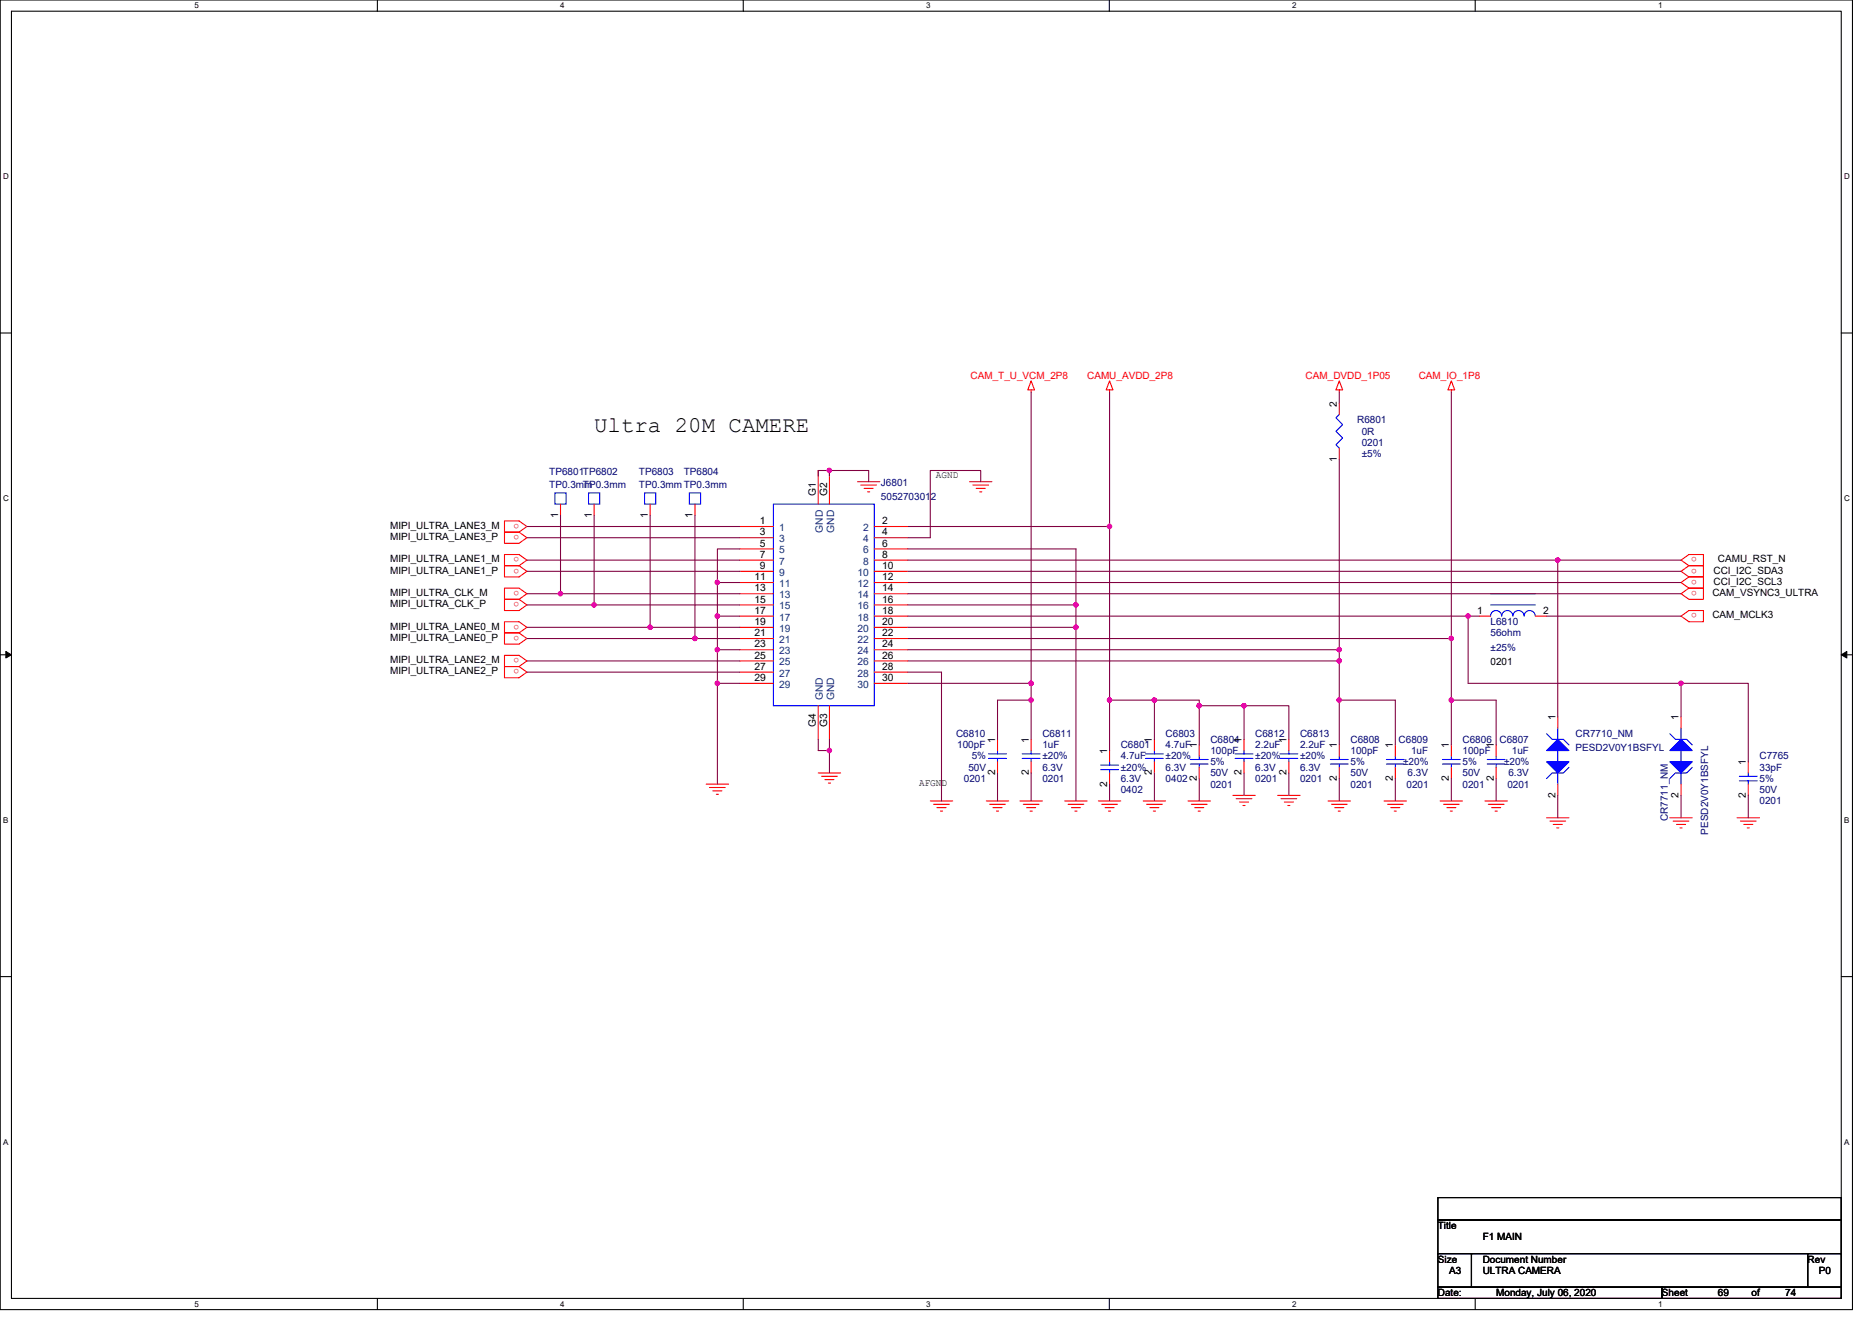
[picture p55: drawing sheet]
<svg xmlns="http://www.w3.org/2000/svg" width="297mm" height="210mm" viewBox="0 0 297 210" stroke-linecap="round" stroke-linejoin="round" font-family="sans-serif">
<defs><g id="words">
<text font-size="3.6" x="94.3" y="68.6">Ultra 20M CAMERE</text>
<g font-size="1.6" fill="#f00">
<text x="154" y="60.1">CAM_T_U_VCM_2P8</text>
<text x="172.5" y="60.1">CAMU_AVDD_2P8</text>
<text x="207.2" y="60.1">CAM_DVDD_1P05</text>
<text x="225.1" y="60.1">CAM_IO_1P8</text>
<text x="82.4" y="83.1" transform="rotate(180 82.4 83.1)">o</text>
<text x="82.4" y="84.9" transform="rotate(180 82.4 84.9)">o</text>
<text x="82.4" y="88.5" transform="rotate(180 82.4 88.5)">o</text>
<text x="269.2" y="88.5" transform="rotate(180 269.2 88.5)">o</text>
<text x="82.4" y="90.3" transform="rotate(180 82.4 90.3)">o</text>
<text x="82.4" y="93.8" transform="rotate(180 82.4 93.8)">o</text>
<text x="82.4" y="95.6" transform="rotate(180 82.4 95.6)">o</text>
<text x="269.2" y="90.3" transform="rotate(180 269.2 90.3)">o</text>
<text x="269.2" y="92" transform="rotate(180 269.2 92)">o</text>
<text x="269.2" y="93.8" transform="rotate(180 269.2 93.8)">o</text>
<text x="82.4" y="99.1" transform="rotate(180 82.4 99.1)">o</text>
<text x="82.4" y="100.9" transform="rotate(180 82.4 100.9)">o</text>
<text x="269.2" y="97.4" transform="rotate(180 269.2 97.4)">o</text>
<text x="82.4" y="104.5" transform="rotate(180 82.4 104.5)">o</text>
<text x="82.4" y="106.3" transform="rotate(180 82.4 106.3)">o</text>
</g>
<g font-size="1.6">
<text x="212.1" y="64.5" transform="rotate(-90 212.1 64.5)">2</text>
<text x="148.5" y="75.9">AGND</text>
<text x="212.1" y="73.3" transform="rotate(-90 212.1 73.3)">1</text>
<text x="61.9" y="83.9">MIPI_ULTRA_LANE3_M</text>
<text x="88.6" y="82.2" transform="rotate(-90 88.6 82.2)">1</text>
<text x="93.9" y="82.2" transform="rotate(-90 93.9 82.2)">1</text>
<text x="102.8" y="82.2" transform="rotate(-90 102.8 82.2)">1</text>
<text x="109.9" y="82.2" transform="rotate(-90 109.9 82.2)">1</text>
<text x="120.6" y="83.2">1</text>
<text x="129.5" y="78.8" transform="rotate(-90 129.5 78.8)">G1</text>
<text x="131.2" y="78.8" transform="rotate(-90 131.2 78.8)">G2</text>
<text x="140" y="83.2">2</text>
<text x="61.9" y="85.7">MIPI_ULTRA_LANE3_P</text>
<text x="61.9" y="89.3">MIPI_ULTRA_LANE1_M</text>
<text x="120.6" y="85">3</text>
<text x="120.6" y="86.7">5</text>
<text x="120.6" y="88.5">7</text>
<text x="140" y="85">4</text>
<text x="140" y="86.7">6</text>
<text x="140" y="88.5">8</text>
<text x="272.6" y="89.3">CAMU_RST_N</text>
<text x="61.9" y="91">MIPI_ULTRA_LANE1_P</text>
<text x="61.9" y="94.6">MIPI_ULTRA_CLK_M</text>
<text x="119.7" y="92.1">11</text>
<text x="119.7" y="93.9">13</text>
<text x="119.7" y="95.6">15</text>
<text x="120.6" y="90.3">9</text>
<text x="140" y="90.3">10</text>
<text x="140" y="92.1">12</text>
<text x="140" y="93.9">14</text>
<text x="140" y="95.6">16</text>
<text x="271.7" y="94.6">CAM_VSYNC3_ULTRA</text>
<text x="271.9" y="91">CCI_I2C_SDA3</text>
<text x="271.9" y="92.8">CCI_I2C_SCL3</text>
<text x="61.9" y="96.4">MIPI_ULTRA_CLK_P</text>
<text x="61.9" y="99.9">MIPI_ULTRA_LANE0_M</text>
<text x="61.9" y="101.7">MIPI_ULTRA_LANE0_P</text>
<text x="119.7" y="97.4">17</text>
<text x="119.7" y="99.2">19</text>
<text x="119.7" y="101">21</text>
<text x="140" y="97.4">18</text>
<text x="140" y="99.2">20</text>
<text x="140" y="101">22</text>
<text x="234.4" y="97.4">1</text>
<text x="244.9" y="97.4">2</text>
<text x="271.7" y="98.1">CAM_MCLK3</text>
<text x="61.9" y="105.3">MIPI_ULTRA_LANE2_M</text>
<text x="61.9" y="107">MIPI_ULTRA_LANE2_P</text>
<text x="119.7" y="102.7">23</text>
<text x="119.7" y="104.5">25</text>
<text x="119.7" y="106.3">27</text>
<text x="140" y="102.7">24</text>
<text x="140" y="104.5">26</text>
<text x="140" y="106.3">28</text>
<text x="236.5" y="105.6">0201</text>
<text x="119.7" y="108.1">29</text>
<text x="140" y="108.1">30</text>
<text x="129.5" y="115.4" transform="rotate(-90 129.5 115.4)">G4</text>
<text x="131.2" y="115.4" transform="rotate(-90 131.2 115.4)">G3</text>
<text x="157.9" y="117.9" transform="rotate(-90 157.9 117.9)">1</text>
<text x="163.2" y="117.9" transform="rotate(-90 163.2 117.9)">1</text>
<text x="175.7" y="119.7" transform="rotate(-90 175.7 119.7)">1</text>
<text x="182.8" y="117.9" transform="rotate(-90 182.8 117.9)">1</text>
<text x="189.9" y="118.8" transform="rotate(-90 189.9 118.8)">1</text>
<text x="197" y="117.9" transform="rotate(-90 197 117.9)">1</text>
<text x="204.1" y="117.9" transform="rotate(-90 204.1 117.9)">1</text>
<text x="212.1" y="118.8" transform="rotate(-90 212.1 118.8)">1</text>
<text x="221" y="118.8" transform="rotate(-90 221 118.8)">1</text>
<text x="229.9" y="118.8" transform="rotate(-90 229.9 118.8)">1</text>
<text x="237" y="118.8" transform="rotate(-90 237 118.8)">1</text>
<text x="246.8" y="114.3" transform="rotate(-90 246.8 114.3)">1</text>
<text x="266.4" y="114.3" transform="rotate(-90 266.4 114.3)">1</text>
<text x="145.8" y="124.8">AFGND</text>
<text x="157.9" y="123.1" transform="rotate(-90 157.9 123.1)">2</text>
<text x="163.2" y="123.1" transform="rotate(-90 163.2 123.1)">2</text>
<text x="175.7" y="124.8" transform="rotate(-90 175.7 124.8)">2</text>
<text x="182.8" y="123.1" transform="rotate(-90 182.8 123.1)">2</text>
<text x="189.9" y="124" transform="rotate(-90 189.9 124)">2</text>
<text x="197" y="123.1" transform="rotate(-90 197 123.1)">2</text>
<text x="204.1" y="123.1" transform="rotate(-90 204.1 123.1)">2</text>
<text x="212.1" y="124" transform="rotate(-90 212.1 124)">2</text>
<text x="221" y="124" transform="rotate(-90 221 124)">2</text>
<text x="229.9" y="124" transform="rotate(-90 229.9 124)">2</text>
<text x="237" y="124" transform="rotate(-90 237 124)">2</text>
<text x="277" y="121.4" transform="rotate(-90 277 121.4)">1</text>
<text x="246.8" y="126.6" transform="rotate(-90 246.8 126.6)">2</text>
<text x="266.4" y="126.6" transform="rotate(-90 266.4 126.6)">2</text>
<text x="277" y="126.6" transform="rotate(-90 277 126.6)">2</text>
<text x="228.2" y="195.1">Title</text>
<text x="235.3" y="196.8">F1 MAIN</text>
<text x="228.2" y="200.4">Size</text>
<text x="229.9" y="202.2">A3</text>
<text x="235.3" y="200.4">Document Number</text>
<text x="235.3" y="202.2">ULTRA CAMERA</text>
<text x="286.8" y="200.4">Rev</text>
<text x="288.6" y="202.2">P0</text>
<text x="228.2" y="205.7">Date:</text>
<text x="237.4" y="205.7">Monday, July 06, 2020</text>
<text x="263.7" y="205.7">Sheet</text>
<text x="272.6" y="205.7">69</text>
<text x="277.9" y="205.7">of</text>
<text x="283.3" y="205.7">74</text>
</g>
<g font-size="1.6" fill="#000080">
<text x="215.3" y="67.2">R6801</text>
<text x="216.1" y="69">0R</text>
<text x="216.1" y="70.8">0201</text>
<text x="87.2" y="75.4">TP6801TP6802</text>
<text x="87.2" y="77.5">TP0.3mm</text>
<text x="92.5" y="77.5">TP0.3mm</text>
<text x="101.4" y="75.4">TP6803</text>
<text x="101.4" y="77.5">TP0.3mmTP0.3mm</text>
<text x="108.5" y="75.4">TP6804</text>
<text x="139.8" y="77.2">J6801</text>
<text x="216.1" y="72.5">±5%</text>
<text x="139.8" y="79.3">5052703012</text>
<text x="236.5" y="99.2">L6810</text>
<text x="236.5" y="101">56ohm</text>
<text x="236.5" y="103.3">±25%</text>
<text x="151.7" y="117">C6810</text>
<text x="151.9" y="118.8">100pF</text>
<text x="165.4" y="117">C6811</text>
<text x="165.4" y="118.8">1uF</text>
<text x="177.8" y="118.8">C6801</text>
<text x="185" y="117">C6803</text>
<text x="185" y="118.8">4.7uF</text>
<text x="192.1" y="117.9">C6804</text>
<text x="192.1" y="119.7">100pF</text>
<text x="199.2" y="117">C6812</text>
<text x="199.2" y="118.8">2.2uF</text>
<text x="206.3" y="117">C6813</text>
<text x="206.3" y="118.8">2.2uF</text>
<text x="214.3" y="117.9">C6808</text>
<text x="214.3" y="119.7">100pF</text>
<text x="221.9" y="117.9">C6809</text>
<text x="223.9" y="119.7">1uF</text>
<text x="232.1" y="117.9">C6806</text>
<text x="232.1" y="119.7">100pF</text>
<text x="237.9" y="117.9">C6807</text>
<text x="239.9" y="119.7">1uF</text>
<text x="250" y="117">CR7710_NM</text>
<text x="250" y="119.1">PESD2V0Y1BSFYL</text>
<text x="152.9" y="124.1">0201</text>
<text x="153.7" y="122.3">50V</text>
<text x="154.2" y="120.5">5%</text>
<text x="165.4" y="124.1">0201</text>
<text x="165.4" y="122.3">6.3V</text>
<text x="165.4" y="120.5">±20%</text>
<text x="177.8" y="120.5">4.7uF</text>
<text x="177.8" y="125.9">0402</text>
<text x="177.8" y="124.1">6.3V</text>
<text x="177.8" y="122.3">±20%</text>
<text x="185" y="124.1">0402</text>
<text x="185" y="122.3">6.3V</text>
<text x="185" y="120.5">±20%</text>
<text x="192.1" y="125">0201</text>
<text x="192.1" y="123.2">50V</text>
<text x="192.1" y="121.4">5%</text>
<text x="199.2" y="124.1">0201</text>
<text x="199.2" y="122.3">6.3V</text>
<text x="199.2" y="120.5">±20%</text>
<text x="206.3" y="124.1">0201</text>
<text x="206.3" y="122.3">6.3V</text>
<text x="206.3" y="120.5">±20%</text>
<text x="214.3" y="125">0201</text>
<text x="214.3" y="123.2">50V</text>
<text x="214.3" y="121.4">5%</text>
<text x="222.6" y="121.4">±20%</text>
<text x="223.2" y="125">0201</text>
<text x="223.3" y="123.2">6.3V</text>
<text x="232.1" y="125">0201</text>
<text x="232.1" y="123.2">50V</text>
<text x="232.1" y="121.4">5%</text>
<text x="238.7" y="121.4">±20%</text>
<text x="239.2" y="125">0201</text>
<text x="239.3" y="123.2">6.3V</text>
<text x="279.2" y="120.5">C7765</text>
<text x="279.2" y="122.3">33pF</text>
<text x="279.2" y="125.9">50V</text>
<text x="279.2" y="124.1">5%</text>
<text x="264.7" y="130.3" transform="rotate(-90 264.7 130.3)">CR7711_NM</text>
<text x="279.2" y="127.7">0201</text>
<text x="271.1" y="132.5" transform="rotate(-90 271.1 132.5)">PESD2V0Y1BSFYL</text>
</g>
<g font-size="1.6" fill="#004080">
<text x="123.6" y="84.3">1</text>
<text x="123.6" y="86.1">3</text>
<text x="123.6" y="87.8">5</text>
<text x="123.6" y="89.6">7</text>
<text x="130.6" y="84.5" transform="rotate(-90 130.6 84.5)">GND</text>
<text x="132.4" y="84.5" transform="rotate(-90 132.4 84.5)">GND</text>
<text x="136.9" y="84.3">2</text>
<text x="136.9" y="86.1">4</text>
<text x="136.9" y="87.8">6</text>
<text x="136.9" y="89.6">8</text>
<text x="123.6" y="91.4">9</text>
<text x="123.6" y="93.2">11</text>
<text x="123.6" y="95">13</text>
<text x="136.1" y="91.4">10</text>
<text x="136.1" y="93.2">12</text>
<text x="136.1" y="95">14</text>
<text x="123.6" y="96.7">15</text>
<text x="123.6" y="98.5">17</text>
<text x="123.6" y="100.3">19</text>
<text x="136.1" y="96.7">16</text>
<text x="136.1" y="98.5">18</text>
<text x="136.1" y="100.3">20</text>
<text x="123.6" y="102.1">21</text>
<text x="123.6" y="103.8">23</text>
<text x="123.6" y="105.6">25</text>
<text x="123.6" y="107.4">27</text>
<text x="136.1" y="102.1">22</text>
<text x="136.1" y="103.8">24</text>
<text x="136.1" y="105.6">26</text>
<text x="136.1" y="107.4">28</text>
<text x="123.6" y="109.2">29</text>
<text x="130.6" y="111.1" transform="rotate(-90 130.6 111.1)">GND</text>
<text x="132.4" y="111.1" transform="rotate(-90 132.4 111.1)">GND</text>
<text x="136.1" y="109.2">30</text>
</g>
<g font-size="1.3">
<text x="30.8" y="1.3">5</text>
<text x="88.9" y="1.3">4</text>
<text x="147" y="1.3">3</text>
<text x="205" y="1.3">2</text>
<text x="263.1" y="1.3">1</text>
<text x=".5" y="28.4">D</text>
<text x="292.6" y="28.4">D</text>
<text x=".5" y="79.5">C</text>
<text x="292.6" y="79.5">C</text>
<text x=".5" y="130.6">B</text>
<text x="292.6" y="130.6">B</text>
<text x=".5" y="181.7">A</text>
<text x="292.6" y="181.7">A</text>
<text x="30.8" y="207.4">5</text>
<text x="88.9" y="207.4">4</text>
<text x="147" y="207.4">3</text>
<text x="205" y="207.4">2</text>
<text x="263.1" y="207.4">1</text>
</g>
</g></defs>
<path d="M0 0h293.9v207.9h-293.9zM1.8 1.8h290.4v204.3h-290.4z" fill="none" stroke="#000" stroke-width=".17"/>
<g fill="#fff">
<path d="M30.8 .2h.7v1.4h-.7z"/>
<path d="M30.8 206.3h.7v1.4h-.7z"/>
</g>
<path d="M59.9 0v1.8M59.9 206.1v1.8" fill="none" stroke="#000" stroke-width=".17"/>
<g fill="#fff">
<path d="M88.9 .2h.7v1.4h-.7z"/>
<path d="M88.9 206.3h.7v1.4h-.7z"/>
</g>
<path d="M117.9 0v1.8M117.9 206.1v1.8" fill="none" stroke="#000" stroke-width=".17"/>
<g fill="#fff">
<path d="M147 .2h.7v1.4h-.7z"/>
<path d="M147 206.3h.7v1.4h-.7z"/>
</g>
<path d="M176 0v1.8M176 206.1v1.8" fill="none" stroke="#000" stroke-width=".17"/>
<g fill="#fff">
<path d="M205 .2h.7v1.4h-.7z"/>
<path d="M205 206.3h.7v1.4h-.7z"/>
</g>
<path d="M234.1 0v1.8M234.1 206.1v1.8" fill="none" stroke="#000" stroke-width=".17"/>
<g fill="#fff">
<path d="M263.1 .2h.7v1.4h-.7z"/>
<path d="M263.1 206.3h.7v1.4h-.7z"/>
<path d="M.5 27.3h.9v1.4h-.9z"/>
<path d="M292.6 27.3h.9v1.4h-.9z"/>
<path d="M.5 78.4h.9v1.4h-.9z"/>
<path d="M292.6 78.4h.9v1.4h-.9z"/>
</g>
<path d="M0 52.9h1.8M292.2 52.9h1.7" fill="none" stroke="#000" stroke-width=".17"/>
<g fill="#fff">
<path d="M.5 129.5h.8v1.4h-.8z"/>
<path d="M292.6 129.5h.9v1.4h-.9z"/>
</g>
<path d="M0 103.9h1.8M292.2 103.9h1.7" fill="none" stroke="#000" stroke-width=".17"/>
<path d="M.9 103.4l.9 .5-.9 .5zM292.2 103.9l.8-.5v1z" fill="#000" stroke="#000" stroke-width=".16"/>
<g fill="#fff">
<path d="M.5 180.5h.8v1.4h-.8z"/>
<path d="M292.6 180.5h.9v1.4h-.9z"/>
</g>
<path d="M0 155h1.8M292.2 155h1.7M228.2 190.1h64v3.5h-64zM228.2 193.6h64v5.4h-64zM228.2 199h5.3v5.3h-5.3zM233.5 199h53.3v5.3h-53.3zM286.8 199h5.4v5.3h-5.4zM228.2 204.3h35.5v1.8h-35.5zM263.7 204.3h28.5v1.8h-28.5z" fill="none" stroke="#000" stroke-width=".17"/>
<g fill="none" stroke="#f00" stroke-width=".17">
<path d="M129.8 74.7v5.3M131.6 74.7v5.3M136.1 76.5h3.5M136.6 77h2.5M137.1 77.5h1.5M137.7 78.1h.3M153.8 76.5h3.6M154.4 77h2.5M154.9 77.5h1.4M155.4 78.1h.4M163.6 60.5l.5 1.4h-1zM163.6 61.9v.3"/>
<path d="M176.1 60.5l.5 1.4h-1.1zM176.1 61.9v.3M212.5 60.5l.5 1.4h-1zM212.5 61.9v.3M212.5 71.1v1.8M212.5 64v1.8M230.3 60.5l.5 1.4h-1zM230.3 61.9v.3M80 82.7h2.4l1.2 .9-1.2 .9h-2.4zM80 84.5h2.4l1.2 .8-1.2 .9h-2.4zM80 88h2.4l1.2 .9-1.2 .9h-2.4zM80 89.8h2.4l1.2 .9-1.2 .9h-2.4z"/>
<path d="M80 93.3h2.4l1.2 .9-1.2 .9h-2.4zM80 95.1h2.4l1.2 .9-1.2 .9h-2.4zM80 98.7h2.4l1.2 .9-1.2 .9h-2.4zM88.9 80v1.8M94.3 80v1.8M103.2 80v1.8M110.3 80v1.8M117.4 83.6h5.3M117.4 85.3h5.3M117.4 87.1h5.3M117.4 88.9h5.3M117.4 90.7h5.3"/>
<path d="M117.4 92.5h5.3M117.4 94.2h5.3M117.4 96h5.3M117.4 97.8h5.3M117.4 99.6h5.3M138.7 83.6h5.4M138.7 85.3h5.4M138.7 87.1h5.4M138.7 88.9h5.4M138.7 90.7h5.4M138.7 92.5h5.4M138.7 94.2h5.4"/>
<path d="M138.7 96h5.4M138.7 97.8h5.4M138.7 99.6h5.4M234.7 97.8h1.8M243.6 97.8h1.8M266.7 94.2l1.3-.9h2.3v1.8h-2.3zM266.7 97.8l1.3-.9h2.3v1.8h-2.3zM266.7 88.9l1.3-.9h2.3v1.8h-2.3zM268 89.8h2.3v1.8h-2.3M268 91.6h2.3v1.7h-2.3M268 89.8l-1.3 .9 1.3 .9M268 91.6l-1.3 .9 1.3 .8"/>
<path d="M80 100.5h2.4l1.2 .8-1.2 .9h-2.4zM80 104h2.4l1.2 .9-1.2 .9h-2.4zM80 105.8h2.4l1.2 .9-1.2 .9h-2.4zM117.4 101.3h5.3M117.4 103.1h5.3M117.4 104.9h5.3M117.4 106.7h5.3M117.4 108.5h5.3M129.8 112v5.3M131.6 112v5.3M138.7 101.3h5.4M138.7 103.1h5.4"/>
<path d="M138.7 104.9h5.4M138.7 106.7h5.4M138.7 108.5h5.4M158.3 117.3v1.8M163.6 117.3v1.8M176.1 119.1v1.8M183.2 117.3v1.8M190.3 118.2v1.8M197.4 117.3v1.8M204.5 117.3v1.8M212.5 118.2v1.8M221.4 118.2v1.8"/>
<path d="M230.3 118.2v1.8M237.4 118.2v1.8M247.2 113.8v1.8M266.7 113.8v1.8M112.1 124.5h3.5M112.6 125h2.5M113.1 125.5h1.5M113.7 126.1h.3M129.8 122.7h3.6M130.4 123.2h2.5M130.9 123.7h1.4M131.4 124.3h.4"/>
<path d="M147.6 127.1h3.6M148.1 127.7h2.5M148.7 128.2h1.4M149.2 128.7h.4M156.5 127.1h3.6M157 127.7h2.5M157.6 128.2h1.4M158.1 128.7h.4M158.3 120.9v1.8M161.8 127.1h3.6M162.4 127.7h2.5M162.9 128.2h1.4"/>
<path d="M163.4 128.7h.4M163.6 120.9v1.8M168.9 127.1h3.6M169.5 127.7h2.5M170 128.2h1.4M170.6 128.7h.3M174.3 127.1h3.5M174.8 127.7h2.5M175.3 128.2h1.5M175.9 128.7h.3M176.1 122.7v1.8M181.4 127.1h3.6"/>
<path d="M181.9 127.7h2.5M182.5 128.2h1.4M183 128.7h.3M183.2 120.9v1.8M188.5 127.1h3.6M189 127.7h2.5M189.6 128.2h1.4M190.1 128.7h.4M190.3 121.8v1.8M195.6 126.2h3.6M196.1 126.8h2.5M196.7 127.3h1.4"/>
<path d="M197.2 127.8h.4M197.4 120.9v1.8M202.7 126.2h3.6M203.3 126.8h2.5M203.8 127.3h1.4M204.3 127.8h.4M204.5 120.9v1.8M210.7 127.1h3.6M211.3 127.7h2.5M211.8 128.2h1.4M212.3 128.7h.4M212.5 121.8v1.8"/>
<path d="M219.6 127.1h3.6M220.2 127.7h2.4M220.7 128.2h1.4M221.2 128.7h.4M221.4 121.8v1.8M228.5 127.1h3.6M229 127.7h2.5M229.6 128.2h1.4M230.1 128.7h.4M230.3 121.8v1.8M235.6 127.1h3.6M236.2 127.7h2.5"/>
<path d="M236.7 128.2h1.4M237.2 128.7h.4M237.4 121.8v1.8M245.4 129.8h3.6M245.9 130.3h2.5M246.5 130.9h1.4M247 131.4h.4M247.2 124.5v1.7M265 129.8h3.5M265.5 130.3h2.5M266 130.9h1.5M266.6 131.4h.3"/>
<path d="M266.7 124.5v1.7M275.6 129.8h3.6M276.2 130.3h2.5M276.7 130.9h1.4M277.2 131.4h.4M277.4 120.9v1.8M277.4 124.5v1.7"/>
</g>
<g fill="none" stroke="#00f" stroke-width=".17">
<path d="M88.1 78.2h1.7v1.8h-1.7zM93.4 78.2h1.8v1.8h-1.8zM102.3 78.2h1.8v1.8h-1.8zM109.4 78.2h1.8v1.8h-1.8zM212.5 65.8l-.5 .5 1 1.1-1 1.1 1 1-1 1.1 .5 .5M122.7 80h16v32h-16zM236.5 96h7.1M236.5 94.2h7.1M240 97.8a.89 .89 0 0 0-.8-.9 .89 .89 0 0 0-.9 .9 .88 .88 0 0 0-.9-.9 .88 .88 0 0 0-.9 .9M241.8 97.8a.88 .88 0 0 0-.9-.9 .88 .88 0 0 0-.8 .9M243.6 97.8a.88 .88 0 0 0-.9-.9 .88 .88 0 0 0-.9 .9M156.9 119.7h2.8"/>
<path d="M158.3 119.1v.6M162.2 119.7h2.8M163.6 119.1v.6M181.8 119.7h2.8M183.2 119.1v.6M196 119.7h2.8M197.4 119.1v.6M203.1 119.7h2.8M204.5 119.1v.6M245.4 116.5l.9 .8h1.8l.9 .9M247.2 115.6v1.7M247.2 119.1v1.8"/>
<path d="M265 116.5l.8 .8h1.8l.9 .9M266.7 115.6v1.7M266.7 119.1v1.8M156.9 120.4h2.8M158.3 120.4v.5M162.2 120.4h2.8M163.6 120.4v.5M174.6 121.4h2.9M174.6 122.2h2.9M176.1 120.9v.5M176.1 122.2v.5M181.8 120.4h2.8"/>
<path d="M183.2 120.4v.5M188.9 120.5h2.8M188.9 121.3h2.8M190.3 120v.5M190.3 121.3v.5M196 120.4h2.8M197.4 120.4v.5M203.1 120.4h2.8M204.5 120.4v.5M211.1 120.5h2.8M211.1 121.3h2.8M212.5 120v.5"/>
<path d="M212.5 121.3v.5M220 120.5h2.8M220 121.3h2.8M221.4 120v.5M221.4 121.3v.5M228.9 120.5h2.8M228.9 121.3h2.8M230.3 120v.5M230.3 121.3v.5M236 120.5h2.8M236 121.3h2.8M237.4 120v.5"/>
<path d="M237.4 121.3v.5M247.2 122.7v1.8M249 121.8l-.9 .9h-1.8l-.9 .9M266.7 122.7v1.8M268.5 121.8l-.9 .9h-1.7l-.9 .9M276 123.2h2.8M276 123.9h2.8M277.4 122.7v.5M277.4 123.9v.6"/>
</g>
<g fill="#00f" stroke="#00f" stroke-width=".17">
<path d="M245.4 119.1l1.8-1.8 1.8 1.8z" fill-rule="evenodd"/>
<path d="M245.4 120.9h3.6l-1.8 1.8z" fill-rule="evenodd"/>
<path d="M265 119.1l1.7-1.8 1.8 1.8z" fill-rule="evenodd"/>
<path d="M265 120.9h3.5l-1.8 1.8z" fill-rule="evenodd"/>
</g>
<g fill="none" stroke="#800040" stroke-width=".17">
<path d="M131.6 74.7h6.2v1.8M131.6 74.7h-1.8v.9M131.6 74.7v.9M155.6 76.5v-1.8h-8v10.6h-3.5M163.6 62.2v46.3M176.1 62.2v21.4M212.5 62.2v1.8M212.5 72.9v30.2M230.3 62.2v39.1M83.6 94.2h5.3M83.6 96h10.7M83.6 99.6h19.6"/>
<path d="M83.6 83.6h33.8M83.6 85.3h33.8M83.6 88.9h33.8M83.6 90.7h33.8M88.9 81.8v12.4h28.5M94.3 81.8v14.2h23.1M103.2 81.8v17.8h14.2M110.3 81.8v19.5h7.1M117.4 87.1h-3.6v5.4M117.4 92.5h-3.6v5.3M117.4 97.8h-3.6v5.3M144.1 92.5h122.6"/>
<path d="M144.1 94.2h122.6M144.1 96h26.6M144.1 83.6h32M144.1 88.9h103.1M144.1 90.7h122.6M144.1 97.8h88.9M144.1 87.1h26.6v8.9M144.1 99.6h26.6M170.7 96v3.6M170.7 99.6v27.5M176.1 83.6v27.5M233 97.8v10.7h33.7"/>
<path d="M233 97.8h1.7M245.4 97.8h21.3M247.2 88.9v24.9M247.2 88.9h19.5M83.6 101.3h26.7M83.6 104.9h33.8M83.6 106.7h33.8M117.4 103.1h-3.6v5.4M117.4 108.5h-3.6v16M129.8 117.3v1.8h1.8M131.6 119.1v3.6M131.6 117.3v1.8"/>
<path d="M144.1 103.1h68.4M144.1 104.9h68.4M144.1 106.7h5.3v20.4M144.1 101.3h86.2M144.1 108.5h19.5M163.6 108.5v2.6M163.6 111.1h-5.3v6.2M163.6 111.1v6.2M176.1 111.1h7.1M176.1 111.1v8M183.2 111.1h7.1v.9M183.2 111.1v6.2"/>
<path d="M197.4 112h7.1v5.3M197.4 117.3v-5.3h-7.1v6.2M212.5 103.1v1.8M212.5 104.9v6.2M212.5 111.1v7.1M212.5 111.1h8.9v7.1M230.3 111.1h7.1v7.1M230.3 101.3v9.8M230.3 111.1v7.1M266.7 108.5v5.3M266.7 108.5h10.7v12.4M158.3 122.7v4.4"/>
<path d="M163.6 122.7v4.4M176.1 124.5v2.6M183.2 122.7v4.4M190.3 123.6v3.5M197.4 122.7v3.5M204.5 122.7v3.5M212.5 123.6v3.5M221.4 123.6v3.5M230.3 123.6v3.5M237.4 123.6v3.5M247.2 126.2v3.6M266.7 126.2v3.6"/>
<path d="M277.4 126.2v3.6"/>
</g>
<g fill="#f0f" stroke="#f0f" stroke-width=".17">
<circle cx="131.6" cy="74.7" r=".35"/>
<circle cx="176" cy="111.1" r=".35"/>
<circle cx="176" cy="83.6" r=".35"/>
<circle cx="170.7" cy="96" r=".35"/>
<circle cx="232.9" cy="97.8" r=".35"/>
<circle cx="170.7" cy="99.6" r=".35"/>
<circle cx="230.3" cy="111.1" r=".35"/>
<circle cx="230.3" cy="101.3" r=".35"/>
<circle cx="212.5" cy="103.1" r=".35"/>
<circle cx="212.5" cy="111.1" r=".35"/>
<circle cx="212.5" cy="104.9" r=".35"/>
<circle cx="163.6" cy="108.4" r=".35"/>
<circle cx="163.6" cy="111.1" r=".35"/>
<circle cx="183.2" cy="111.1" r=".35"/>
<circle cx="131.6" cy="119.1" r=".35"/>
<circle cx="88.9" cy="94.2" r=".35"/>
<circle cx="94.3" cy="96" r=".35"/>
<circle cx="103.2" cy="99.6" r=".35"/>
<circle cx="110.3" cy="101.3" r=".35"/>
<circle cx="247.2" cy="88.9" r=".35"/>
<circle cx="266.7" cy="108.4" r=".35"/>
<circle cx="113.8" cy="92.4" r=".35"/>
<circle cx="113.8" cy="97.8" r=".35"/>
<circle cx="113.8" cy="103.1" r=".35"/>
<circle cx="113.8" cy="108.4" r=".35"/>
<circle cx="190.3" cy="112" r=".35"/>
<circle cx="197.4" cy="112" r=".35"/>
</g>
<use href="#words"/>
</svg>
